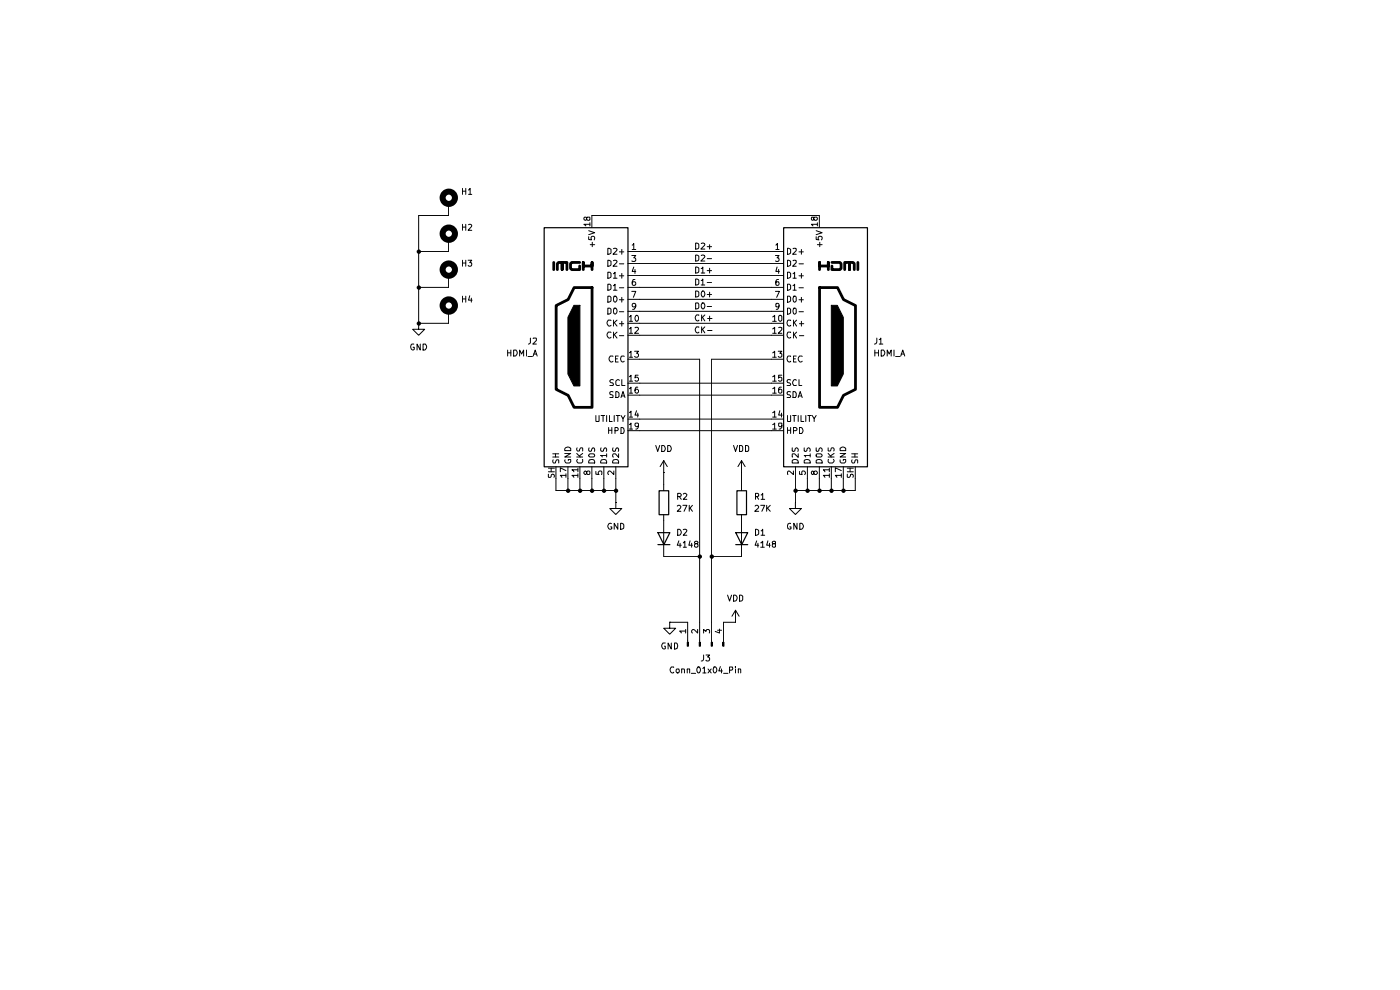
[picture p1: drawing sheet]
<svg xmlns="http://www.w3.org/2000/svg" width="297mm" height="210mm" viewBox="0 0 297 210" stroke-linecap="round" stroke-linejoin="round" font-family="sans-serif">
<path d="M117.5 55.7v1.5M118.2 57.2v-1.3l.3-.2h.8v1.5v-1.5h1v1.5M123 55.7h-1.7l-.3 .2v1l.3 .3h1.7v-.8M123.7 57.2v-1.5v.7h1.9v-.7v1.5M173.9 57.2v-1.5v.7h1.8v-.7v1.5M176.5 55.7h1.7l.2 .2v1l-.2 .3h-1.7v-.8M179.2 57.2v-1.5h1v1.5v-1.5h.8l.2 .2v1.3M182 55.7v1.5M118 64.8l2.5-1.3 1.3-2.5h3.8v25.4h-3.8l-1.3-2.5-2.5-1.3zM173.9 61h3.8l1.2 2.5 2.6 1.3v17.8l-2.6 1.3-1.2 2.5h-3.8z" fill="none" stroke="#000" stroke-width=".59"/>
<path d="M115.4 48.3h17.8v50.7h-17.8zM166.2 48.3h17.8v50.7h-17.8zM139.6 113h2.5l-1.3 2.5zM139.6 115.5h2.5M139.8 104.1h2.1v5.1h-2.1zM156.1 113h2.5l-1.2 2.5zM156.1 115.5h2.5M156.3 104.1h2.1v5.1h-2.1z" fill="none" stroke="#000" stroke-width=".25"/>
<g fill="none" stroke="#000" stroke-width=".21">
<path d="M98.1 40v1.2M98.8 40v1.2M95.2 50.8v2.5h-6.4M95.2 58.4v2.6h-6.4M95.2 43.2v2.5h-6.4v22.9M98.1 47.6v1.3M98.1 55.2v1.3M98.1 48.2h.7M98.1 40.6h.7M98.1 55.8h.7M98.8 47.6v1.3M98.8 55.2v1.3"/>
<path d="M99.3 55.2h.8l-.4 .5h.3v.7l-.5 .1-.2-.2M99.4 47.7l.4-.1 .3 .3-.8 1h.8M99.4 40.3l.3-.3v1.2M99.4 41.2h.7M124.5 46.2v-.1h.6v.6h-.6a.47 .47 0 0 0-.5-.6l-.1 .1 .1 .5h.2l.3-.2M124.9 50.2v.6l.6 .1v-.7h.6v.7M124.9 48.9l1.3 .5-1.3 .4M125.1 47.6h-1.2l.4 .3M125.1 47.2v.7M125.2 51.9h1M125.6 48.3v-2.6h48.2v2.6M125.6 51.4v.9"/>
<path d="M128.9 52.7l.7 .2v.7l-.4 .3h-.3zM128.9 55.2l.7 .3v.6l-.4 .4h-.3zM128.9 57.7h.5l.2 .3v.7l-.4 .3h-.3zM130.1 52.7h.5l.3 .3-.9 .9h.9M130.1 55.3l.5-.1 .3 .3-.9 1h.9M130.1 58.1l.4-.4v1.3M130.1 59h.8M131.4 53.4h.9M131.4 56h.9M131.4 58.5h.9M131.9 52.9v1M131.9 58v1"/>
<path d="M133.2 53.3h33M133.2 55.9h33M133.2 58.4h33M134 54.2h.9l-.4 .5 .3 .1v.6h-.8M134.1 52l.4-.4v1.3M134.1 52.9h.8M134.5 56.6l-.4 1h.8M134.7 59.3l-.4 .1-.2 .9 .3 .2h.4l.1-.5-.2-.2h-.5l-.1 .2M134.7 57.1v.9M147.6 54.1l.7 .3v.6a.52 .52 0 0 1-.7 .4zM147.6 56.6l.7 .3v.7a.52 .52 0 0 1-.7 .3zM147.6 51.6a.52 .52 0 0 1 .7 .3v.6a.52 .52 0 0 1-.7 .3z"/>
<path d="M147.6 59.2l.7 .2v.7a.52 .52 0 0 1-.7 .4zM148.8 54.2l.5-.1 .2 .3-.8 1h.8M148.8 57l.3-.4v1.3M148.8 51.6h.5l.2 .3-.8 .9h.8M148.8 59.5l.3-.3v1.3M148.8 57.9h.7M150 54.9h1M150 57.4h1M150 52.3h1M150 59.9h1M150.5 51.9v.9M150.5 56.9v1"/>
<path d="M164.5 54.2h.8l-.5 .5h.4v.7h-.7M164.6 52l.3-.4v1.3M164.6 52.9h.7M164.8 56.6l-.2 1h.8M165.2 59.3l-.4 .1-.2 .2v.9h.6v-.7h-.5l-.1 .2M165.2 57.1v.9M167 52.7l.7 .2v.7l-.4 .3h-.3zM167 55.2l.7 .3v.6l-.4 .4h-.3zM167 57.7h.5l.2 .3v.7l-.4 .3h-.3zM168.2 52.7h.7v.5l-.8 .7h.8M168.2 55.3h.7v.4l-.8 .8h.8M168.2 58.1l.4-.4v1.3"/>
<path d="M168.2 59h.7M169.5 53.4h.9M169.5 56h.9M169.5 58.5h.9M170 52.9v1M170 58v1M172.6 46.2l.2-.1h.4l.2 .1-.1 .5h-.4l-.3-.2v-.4h-.4v.6h.4v-.2M173.1 50.2v.6l.6 .1-.1-.3 .1-.4h.6l.1 .4-.2 .3M173.1 48.9l1.3 .5-1.3 .4M173.4 47.6h-1.3l.4 .3M173.4 51.9h1M173.4 47.2v.7"/>
<path d="M173.9 51.4v.9M87.8 73a.65 .65 0 0 0-.7 .5 .65 .65 0 0 0 .4 .8l.4-.2v-.4h-.3M88.8 68.6v1.2h1.3l-1.3 1.3-1.3-1.3h1.3M88.8 68.6h.1M89.2 73v1.3l-.7-1.3v1.3M89.7 73h.6a.72 .72 0 0 1 .2 .8 .72 .72 0 0 1-.8 .5zM95.2 66v2.6h-6.4M98.1 62.8v1.3M98.1 63.4h.7M98.8 62.8v1.3M99.7 62.7l-.3 1h.8M100 63.2v.9"/>
<path d="M107.7 74.8h.7M107.7 74.3v1.2M108.4 74.3v1.2M109 74.3h.5a.72 .72 0 0 1 .2 .8 .72 .72 0 0 1-.7 .4zM110.2 75.5v-1.2l.5 .8 .4-.8v1.2M111.7 74.3v1.2M112 75.6h.9M112.5 71.7v1l-.4 .3M113.1 75.5l.4-1.2 .5 1.2M113.1 71.8l.6-.1 .1 .5-.8 .8h.8M113.2 75.1h.6M121.8 64.8h1.2v17.1h-1.2l-1.3-2.6v-12z"/>
<path d="M128.9 60.3h.5l.2 .2v.7l-.4 .4h-.3zM128.9 62.8h.5l.2 .3v.7l-.4 .3h-.3zM128.9 65.4h.5l.2 .2v.7l-.4 .3h-.3zM129.6 68l-.6-.1a.66 .66 0 0 0-.2 .8 .66 .66 0 0 0 .7 .4l.1-.1M129.6 70.5l-.6-.1a.66 .66 0 0 0-.2 .8 .66 .66 0 0 0 .7 .4l.1-.1M130 75.6l-.5-.1a.66 .66 0 0 0-.3 .8 .66 .66 0 0 0 .8 .4v-.1M130.1 60.6l.4-.3v1.3M130.1 61.6h.8M130.1 67.9v1.3M130.1 70.4v1.3M130.2 62.9l.1-.1a.65 .65 0 0 1 .6 .6 .65 .65 0 0 1-.4 .7l-.3-.2-.1-.3zM130.2 65.4h.1a.65 .65 0 0 1 .6 .5 .65 .65 0 0 1-.4 .7l-.3-.1-.1-.4z"/>
<path d="M130.3 68.4l.6 .8M130.3 71l.6 .7M130.6 76.1h.4M130.9 67.9l-.8 .7M130.9 70.4l-.8 .7M131.1 75.5h-.5v1.3h.5M131.4 68.7h.9M131.4 71.2h.9M131.4 61h.9M131.4 63.6h.9M131.4 66.1h.9M131.9 63.1v1"/>
<path d="M131.9 68.2v1M132.4 75.6l-.1-.1a.65 .65 0 0 0-.6 .5 .65 .65 0 0 0 .4 .8l.3-.2M133.2 68.6h33M133.2 71.1h33M133.2 76.2h15.2v60M133.2 61h33M133.2 63.5h33M133.2 66h33M133.5 67.2l.4-.3v1.3M133.5 69.8l.4-.4v1.3M133.5 74.8l.4-.3v1.3M133.5 79.9l.4-.3v1.3"/>
<path d="M133.5 68.2h.7M133.5 70.7h.7M133.5 75.8h.7M134 61.8h.9l-.5 1.3M134.6 74.5h.9l-.5 .4 .5 .3v.3l-.3 .3-.6-.2M134.7 69.5l.5-.1 .3 .4-.9 .9h.9M134.9 67a.61 .61 0 0 1 .6 .4 .61 .61 0 0 1-.2 .7 .6 .6 0 0 1-.7-.4 .6 .6 0 0 1 .3-.7zM134.9 64.9l-.3 .2-.4-.1v-.6l.4-.1a.72 .72 0 0 1 .2 .8 .72 .72 0 0 1-.6 .5M135.4 79.6h-.6l-.1 .6 .2-.2h.3l.3 .3v.3l-.3 .3h-.3l-.2-.2M147.6 61.7l.7 .3v.7a.52 .52 0 0 1-.7 .3zM147.6 64.3h.5l.2 .2v.7a.52 .52 0 0 1-.7 .3zM148.3 66.9l-.6-.1a.66 .66 0 0 0-.2 .8 .66 .66 0 0 0 .8 .4v-.1"/>
<path d="M148.3 69.4l-.6-.1a.66 .66 0 0 0-.2 .8 .66 .66 0 0 0 .8 .4v-.1M148.8 60.5h.7M148.8 66.8v1.3M148.8 69.3v1.3M148.9 61.8a.61 .61 0 0 1 .7 .4 .61 .61 0 0 1-.2 .7 .6 .6 0 0 1-.7-.4 .6 .6 0 0 1 .2-.7zM148.9 64.3h.5a.76 .76 0 0 1-.3 1.2l-.2-.1a.87 .87 0 0 1 0-1.1zM149 67.3l.5 .8M149 69.8l.5 .8M149.5 66.8l-.7 .7M149.5 69.3l-.7 .7M150 62.5h1M150 65h1"/>
<path d="M150.1 67.6h.9M150.1 70.1h.9M150.5 62v1M150.5 67.1v1M163.9 67.2l.4-.3v1.3M163.9 69.8l.4-.4v1.3M163.9 74.8l.4-.3v1.3M163.9 79.9l.4-.3v1.3M163.9 68.2h.8M163.9 70.7h.8M163.9 75.8h.8M164.5 61.8h.9l-.6 1.3"/>
<path d="M165.1 74.5h.8l-.5 .4 .5 .2v.5l-.3 .2h-.3l-.2-.2M165.2 69.5h.7v.4l-.8 .8h.8M165.3 67l.3-.1 .3 .2v.8l-.3 .3-.4-.3zM165.3 64.9l-.3 .2-.4-.1v-.6h.6l.1 .6a.58 .58 0 0 1-.6 .6M165.9 79.6h-.7v.6l.2-.2 .5 .2-.1 .6-.4 .1-.2-.2M166.2 76.2h-15.2v60M167 60.3h.5l.2 .2v.7l-.4 .4h-.3zM167 62.8h.5l.2 .3v.7l-.4 .3h-.3zM167 65.4h.5l.2 .2v.7l-.4 .3h-.3zM167.7 68l-.5-.1a.66 .66 0 0 0-.2 .8 .66 .66 0 0 0 .7 .4v-.1M167.7 70.5l-.5-.1a.66 .66 0 0 0-.2 .8 .66 .66 0 0 0 .7 .4v-.1M167.7 75.6l-.5-.1a.66 .66 0 0 0-.2 .8 .66 .66 0 0 0 .7 .4v-.1"/>
<path d="M168.2 60.6l.4-.3v1.3M168.2 61.6h.7M168.3 62.9l.4-.1 .2 .3v.7l-.2 .3-.4-.2zM168.3 65.4h.4l.2 .2v.8l-.2 .2-.4-.1zM168.3 67.9v1.3M168.3 70.4v1.3M168.3 76.1h.4M168.5 68.4l.5 .8M168.5 71l.5 .7M168.9 75.5h-.6v1.3h.6M169 67.9l-.7 .7M169 70.4l-.7 .7"/>
<path d="M169.5 61h.9M169.5 63.6h.9M169.5 66.1h.9M169.6 68.7h.9M169.6 71.2h.9M170 63.1v1M170 68.2v1M170.2 75.6l-.6-.1a.66 .66 0 0 0-.3 .8 .66 .66 0 0 0 .8 .4l.1-.1M176.4 64.8h1.2l1.3 2.5v12l-1.3 2.6h-1.2zM185.6 74.3v1.2M185.6 74.8h.8M186 71.7v.9l-.2 .3-.3 .1"/>
<path d="M186.4 74.3v1.2M186.5 72.1l.4-.4v1.3M186.5 73h.8M186.9 74.3h.6a.72 .72 0 0 1 .2 .8 .72 .72 0 0 1-.8 .4zM188.2 75.5v-1.2l.4 .8 .5-.8v1.2M189.7 74.3v1.2M190 75.6h.9M191.1 75.5l.4-1.2 .4 1.2M191.2 75.1h.6M116.3 99.3h1.3M116.9 99.3v.8M117.3 96.9h1.2"/>
<path d="M117.3 96.3h1.2M117.3 97.5v.5l.1 .2h.4l.3-.7 .4 .1v.6M117.9 96.3v.6M117.9 99v5.1h12.7M119.8 96.2h1.3l-1.3 .7h1.3M119.9 97.5l-.1 .3 .3 .4h.7l.3-.2-.1-.5h-.4v.2M119.9 95.1l.5-.3 .4 .1 .3 .2v.5h-1.3zM120.1 99.8l-1.2-.6v.9M120.5 99v5.1M122.3 96.9h1.3M122.3 96.2l.8 .7M122.4 95l-.1 .4 .2 .3h.4l.3-.7h.3l.1 .7"/>
<path d="M122.5 97.5l-.2 .3 .4 .4h.7l.2-.2-.1-.5M122.6 99.7h-1.3l.5 .4M122.6 99.3v.8M123 99v5.1M123.6 96.2l-.7 .5M124.9 96.5l.2-.2h.8l.3 .4-.3 .2h-.8zM125 95v.7h.5l.1-.6 .3-.1 .3 .2-.1 .6M125.1 97.5h.9l.2 .7h-1.3zM125.6 99v5.1M126.4 88.1l.1 1.3 .6-.1v-1.2M126.4 100v.6l.7 .1-.2-.2v-.3l.3-.3h.3l.2 .2-.1 .6M127.5 95v.7h.5l.2-.6 .2-.1 .3 .2-.1 .6"/>
<path d="M127.5 88.1h.8M127.6 97.5h.9l.2 .7h-1.3zM127.9 88.1v1.3M128.1 99v5.1M128.7 96.6h-1.3l.4 .3M128.7 88.1v1.3M128.7 96.3v.6M129.1 91.3h.7M129.1 90.7v1.2M129.3 88.1v1.3h.6M129.8 90.7v1.2M130 83.1h-.4l-.2 .1v.4l.6 .3v.3l-.6 .1"/>
<path d="M130 95v.7h.6l.1-.6 .3-.1 .2 .2-.1 .6M130.1 80.6l-.5-.1-.2 .3 .2 .4 .4 .1v.5h-.6M130.1 97.5h1l.1 .7h-1.2zM130.2 99.9v.8l-.8-.8-.5 .3v.3l.2 .2M130.3 88.1v1.3M130.5 91.4l.6-.1v-.5l-.6-.1v1.2M130.6 83.1h.3l.4 .3v.7l-.2 .2h-.5zM130.6 99v7.6M130.7 88.1h.8M131.1 88.1v1.3M131.2 96.3v.7l-.6-.7-.6 .1v.4l.1 .1M131.4 80.7l-.3-.2-.5 .4v.6l.3 .3 .5-.1"/>
<path d="M131.7 88.1l.5 .7 .4-.7M131.7 84.3l.5-1.2 .4 1.2M131.7 90.7h.3a.65 .65 0 0 1 .4 .7 .65 .65 0 0 1-.7 .5zM131.8 84h.6M131.9 80.5v1.3h.7M132.2 88.8v.6M133.2 88.9h33M133.2 81.3h33M133.2 83.8h33M133.2 91.4h33M133.5 87.5l.4-.3v1.3M133.5 82.5l.4-.4v1.3"/>
<path d="M133.5 90.1l.4-.4v1.3M133.5 88.5h.7M133.5 80.9h.7M133.5 83.4h.7M133.5 91h.7M135 87.1l-.3 1h.8M135.3 82.1l-.4 .1a.92 .92 0 0 0 .1 1.2h.2l.3-.3v-.3l-.3-.3h-.2l-.3 .3M135.3 87.6v.9M135.5 90.3l-.3 .2h-.2l-.3-.2v-.4l.2-.2h.4a.84 .84 0 0 1-.3 1.3h-.1M139.1 94.5l.4 1.3 .5-1.3M140.4 94.5a.71 .71 0 0 1 .7 .4 .71 .71 0 0 1-.2 .9h-.5zM140.8 97.7v6.4"/>
<path d="M140.8 97.7l-.8 1.3M140.8 97.7l.8 1.3M141.6 94.5a.71 .71 0 0 1 .8 .4 .71 .71 0 0 1-.2 .9h-.6zM155.6 94.5l.4 1.3 .5-1.3M156.9 94.5h.3l.4 .3v.7l-.2 .3h-.5zM157.3 97.7l-.8 1.3M157.3 97.7v6.4M157.3 97.7l.8 1.3M158.2 94.5a.52 .52 0 0 1 .6 .3v.7l-.1 .3h-.5zM163.9 87.5l.4-.3v1.3M163.9 82.5l.4-.4v1.3M163.9 90.1l.4-.4v1.3"/>
<path d="M163.9 88.5h.8M163.9 80.9h.8M163.9 83.4h.8M163.9 91h.8M165.4 87.1l-.2 1h.7M165.8 82.1h-.4l-.2 .3v.8l.2 .2 .5-.2-.1-.6-.4-.1-.2 .3M165.8 87.6v.9M165.9 90.3l-.3 .2-.3-.1-.1-.6h.7v.9l-.4 .3h-.2M167 88.1l.1 1.3 .6-.1v-1.2M167 90.7v1.2M167 91.3h.7M167.7 80.6h-.7v.5l.5 .1 .2 .4-.1 .2h-.6"/>
<path d="M167.7 83.1h-.7v.6h.5l.2 .5-.1 .1h-.6M167.7 90.7v1.2M168.1 95v.7h.5l.1-.5 .4-.2 .2 .2-.1 .6M168.1 88.1h.8M168.2 83.1a.52 .52 0 0 1 .7 .3v.7l-.2 .2h-.5zM168.2 97.5a.72 .72 0 0 1 .8 0 .72 .72 0 0 1 .3 .7h-1.2v-.5zM168.3 91.4l.7-.1 .1-.4-.3-.2h-.5v1.2M168.3 99.9v.8l-.9-.8-.4 .3 .1 .5M168.5 88.1v1.3M168.7 99v7.6M168.9 80.7v-.1a.66 .66 0 0 0-.7 .4 .66 .66 0 0 0 .2 .8l.5-.1M169.3 84.3l.5-1.2 .4 1.2"/>
<path d="M169.3 96.3v.7l-.7-.7-.5 .1v.5M169.3 88.1v1.3M169.4 84h.6M169.5 80.5v1.3h.6M169.6 90.7a.71 .71 0 0 1 .7 .4 .71 .71 0 0 1-.2 .8h-.5zM169.6 100v.6l.6 .1-.1-.6 .2-.2h.3l.3 .3v.3l-.2 .2M169.9 88.1v1.3h.6M170.6 95v.7h.5l.1-.5 .4-.2 .3 .2-.1 .6M170.8 97.5a.72 .72 0 0 1 .7 0 .72 .72 0 0 1 .4 .7h-1.3v-.5zM170.9 88.1v1.3M171.3 99v5.1M171.4 88.1h.7"/>
<path d="M171.7 88.1v1.3M171.9 96.6h-1.3l.3 .3M171.9 96.3v.6M172.3 88.1l.4 .7 .4-.7M172.7 88.8v.6M173.1 96.4l.2-.1h.9l.2 .4-.2 .2h-.9l-.2-.1zM173.1 95v.7h.6v-.5l.5-.2 .2 .2-.1 .6M173.3 97.5a.72 .72 0 0 1 .8 0 .72 .72 0 0 1 .3 .7h-1.3v-.5zM173.8 99v5.1M175.7 95l.1 .7 .4-.1 .2-.6 .5 .1v.6M175.7 96.9h1.3M175.7 96.2l.7 .7"/>
<path d="M175.8 97.5l-.1 .5 .2 .2h.7l.4-.4-.2-.3M175.9 99.7h-1.2l.3 .4M175.9 99.3v.8M176.4 99v5.1M177 96.2l-.8 .5M178.2 97.5v.5l.3 .2h.7l.2-.2-.1-.5h-.4v.2M178.2 96.2h1.2l-1.2 .7h1.2M178.2 95.1l.5-.3 .5 .1 .2 .2v.5h-1.2zM178.5 99.8l-1.3-.6v.9M178.9 99v5.1M179.7 99.3h1.3M180.3 99.3v.8"/>
<path d="M180.7 96.9h1.2M180.7 96.3h1.2M180.8 97.5l-.1 .5 .1 .2 .5-.1 .2-.6 .4 .1v.6M181.4 96.3v.6M181.4 99v5.1h-12.7M116.3 100.6l.1 .7h.4l.4-.7 .3 .1v.6M116.3 100.1h1.3M120.1 100.8h-1.2l.3 .5M120.1 100.5v.8M122.6 100.8h-1.3l.5 .5M122.6 100.5v.8M124.5 100.2l.2-.3 .4 .2v.4l-.1 .2-.5-.1v-.4l-.3-.3-.3 .3v.2l.2 .3 .4-.3"/>
<path d="M129.7 111.1l-.2-.1a.64 .64 0 0 0-.6 .6 .64 .64 0 0 0 .6 .7l.3-.1v-.4h-.3M130.6 106.6v1.3h1.3l-1.3 1.2-1.2-1.2h1.2M130.6 106.6h.1M131.1 111v1.3l-.8-1.3v1.3M131.7 111h.2l.4 .3v.6l-.4 .4h-.2zM140.8 100.2h.1M140.8 109.1v8.9h7.6M143.7 107.4l.1-.2h.4l.2 .2v.4l-.7 .7h.7M143.8 105.3l.6-.1 .1-.3-.2-.3h-.5v1.3M143.8 112.3a.65 .65 0 0 1 .7 .6 .65 .65 0 0 1-.7 .6zM144 114.7l-.3 1h.8M144.1 105.3l.4 .6"/>
<path d="M144.3 115.2v.9M144.9 107.2h.8l-.6 1.3M144.9 115.1l.4-.3v1.3M144.9 104.8l.2-.2h.4l.2 .3-.1 .3-.7 .7h.8M144.9 112.4l.6-.1 .2 .2-.8 1h.8M144.9 116.1h.7M146.2 107.2v1.3M146.4 114.7l-.3 1h.8M146.4 107.8l.5 .7M146.7 115.2v.9M146.9 107.2l-.7 .7M147.6 115.3l-.3-.2 .1-.2h.6l.1 .2-.8 .5 .1 .4 .2 .1h.2l.3-.3v-.2l-.3-.3"/>
<path d="M157.3 100.2h.1M157.3 109.1v8.9h-6.3M160.2 107.4l.2-.2h.3l.3 .3-.1 .3-.8 .7h.9M160.3 105.3l.7-.1v-.4l-.7-.2v1.3M160.3 112.3h.2l.5 .3v.6l-.5 .3h-.2zM160.5 114.7l-.3 1h.8M160.5 105.3l.5 .6M160.8 115.2v.9M161.4 107.2h.8l-.6 1.3M161.4 115.1l.4-.3v1.3M161.4 116.1h.7M161.5 105l.3-.4v1.3"/>
<path d="M161.5 112.6l.3-.3v1.2M161.5 105.9h.7M161.5 113.5h.7M162.6 107.2v1.3M162.8 107.8l.6 .7M162.9 114.7l-.3 1h.8M163.2 115.2v.9M163.4 107.2l-.8 .7M164.1 115.3l-.3-.2 .1-.2h.6v.3l-.4 .1-.3 .3 .1 .4 .2 .1 .4-.1v-.5l-.2-.2M167.7 111.1l-.1-.1a.64 .64 0 0 0-.6 .6 .64 .64 0 0 0 .6 .7l.2-.1v-.4h-.2M168.7 106.6v1.3h1.3l-1.3 1.2-1.2-1.2h1.2M168.7 106.6h.1"/>
<path d="M169.1 111v1.3l-.7-1.3v1.3M169.7 111a.65 .65 0 0 1 .7 .6 .65 .65 0 0 1-.7 .7zM172.6 100.2l.3-.3h.2l.3 .3v.2l-.3 .3h-.2l-.3-.3v-.4h-.4v.6l.2 .1 .2-.3M175.9 100.8h-1.2l.3 .5M175.9 100.5v.8M178.5 100.8h-1.3l.3 .5M178.5 100.5v.8M179.7 100.6l.1 .7h.4l.4-.7 .4 .2-.1 .5M179.7 100.1h1.3M141.1 136.4h-.5a.66 .66 0 0 0-.2 .8 .66 .66 0 0 0 .7 .4v-.5h-.1M142.1 132v1.3h1.2l-1.2 1.2-1.3-1.2h1.3M142.1 132h.1"/>
<path d="M142.1 132h3.8v4.2M142.4 136.4v1.3l-.7-1.3v1.3M143.1 136.4a.65 .65 0 0 1 .7 .5 .65 .65 0 0 1-.5 .8h-.2zM145.5 133.9h-1.3l.3 .4M145.5 133.5v.8M145.8 136.2h.2v.9h-.2zM148 133.5v.8l-.9-.8-.4 .3v.3l.2 .2M148.3 136.2h.3v.9h-.3zM149.3 134.3v-.8l.5 .4 .1-.3h.6v.7M149.3 138.9l-.1 1.1-.4 .2M149.8 138.9h.7l-.4 .5 .4 .2v.5l-.6 .1-.1-.2M150.9 136.2h.2v.9h-.2z"/>
<path d="M152.2 133.7h.9M152.7 133.4v.9l-1-.4M153.3 136.2h.3v.9h-.3zM154.3 126.2l.5 1.3 .4-1.3M155.6 126.2a.65 .65 0 0 1 .8 .7 .65 .65 0 0 1-.8 .6zM156 132h.1M156 132h-2.5v4.2M156 129.5l-.7 1.2M156 129.5v2.5M156 129.5l.8 1.2M156.9 126.2h.3l.4 .3v.7l-.4 .3h-.3zM142.9 141.6l-.5-.1a.66 .66 0 0 0-.2 .8 .66 .66 0 0 0 .7 .4v-.1"/>
<path d="M143.5 142l.5-.1v.8h-.3l-.3-.2zM144.6 142l.5-.1 .1 .8M144.6 141.9v.8M145.8 142l.5-.1v.8M145.8 141.9v.8M146.6 142.8h1M148 141.5h.4a.76 .76 0 0 1-.2 1.2l-.2-.1a.87 .87 0 0 1 0-1.1zM149.1 141.8l.3-.3v1.2M149.1 142.7h.7M150.2 141.9l.7 .8M150.9 141.9l-.7 .8M151.4 141.6l.1-.1a.65 .65 0 0 1 .6 .5 .65 .65 0 0 1-.5 .7l-.2-.1-.1-.4z"/>
<path d="M152.8 141.4l-.3 .9h.7M153.1 141.9v.8M153.5 142.8h.9M154.8 142.2l.6-.1v-.6h-.6v1.2M156 141.5v.1M156 141.9v.8M156.6 142l.5-.1v.8M156.6 141.9v.8"/>
</g>
<g fill="#000">
<path d="M121.8 64.8h1.2v17.1h-1.2l-1.3-2.6v-12zM176.4 64.8h1.2l1.3 2.5v12l-1.3 2.6h-1.2zM145.8 136.2h.2v.9h-.2zM148.3 136.2h.3v.9h-.3zM150.9 136.2h.2v.9h-.2zM153.3 136.2h.3v.9h-.3z"/>
<circle cx="88.9" cy="53.4" r=".47"/>
<circle cx="88.9" cy="61" r=".47"/>
<circle cx="88.9" cy="68.6" r=".47"/>
<circle cx="120.5" cy="104.1" r=".47"/>
<circle cx="123.1" cy="104.1" r=".47"/>
<circle cx="125.6" cy="104.1" r=".47"/>
<circle cx="128.1" cy="104.1" r=".47"/>
<circle cx="130.7" cy="104.1" r=".47"/>
<circle cx="148.5" cy="118.1" r=".47"/>
<circle cx="151" cy="118.1" r=".47"/>
<circle cx="168.8" cy="104.1" r=".47"/>
<circle cx="171.3" cy="104.1" r=".47"/>
<circle cx="173.9" cy="104.1" r=".47"/>
<circle cx="176.4" cy="104.1" r=".47"/>
<circle cx="178.9" cy="104.1" r=".47"/>
</g>
<g fill="none" stroke="#000" stroke-width="1.3">
<circle cx="95.2" cy="57.2" r="1.31"/>
<circle cx="95.2" cy="49.6" r="1.31"/>
<circle cx="95.2" cy="42" r="1.31"/>
<circle cx="95.2" cy="64.8" r="1.31"/>
</g>
</svg>
